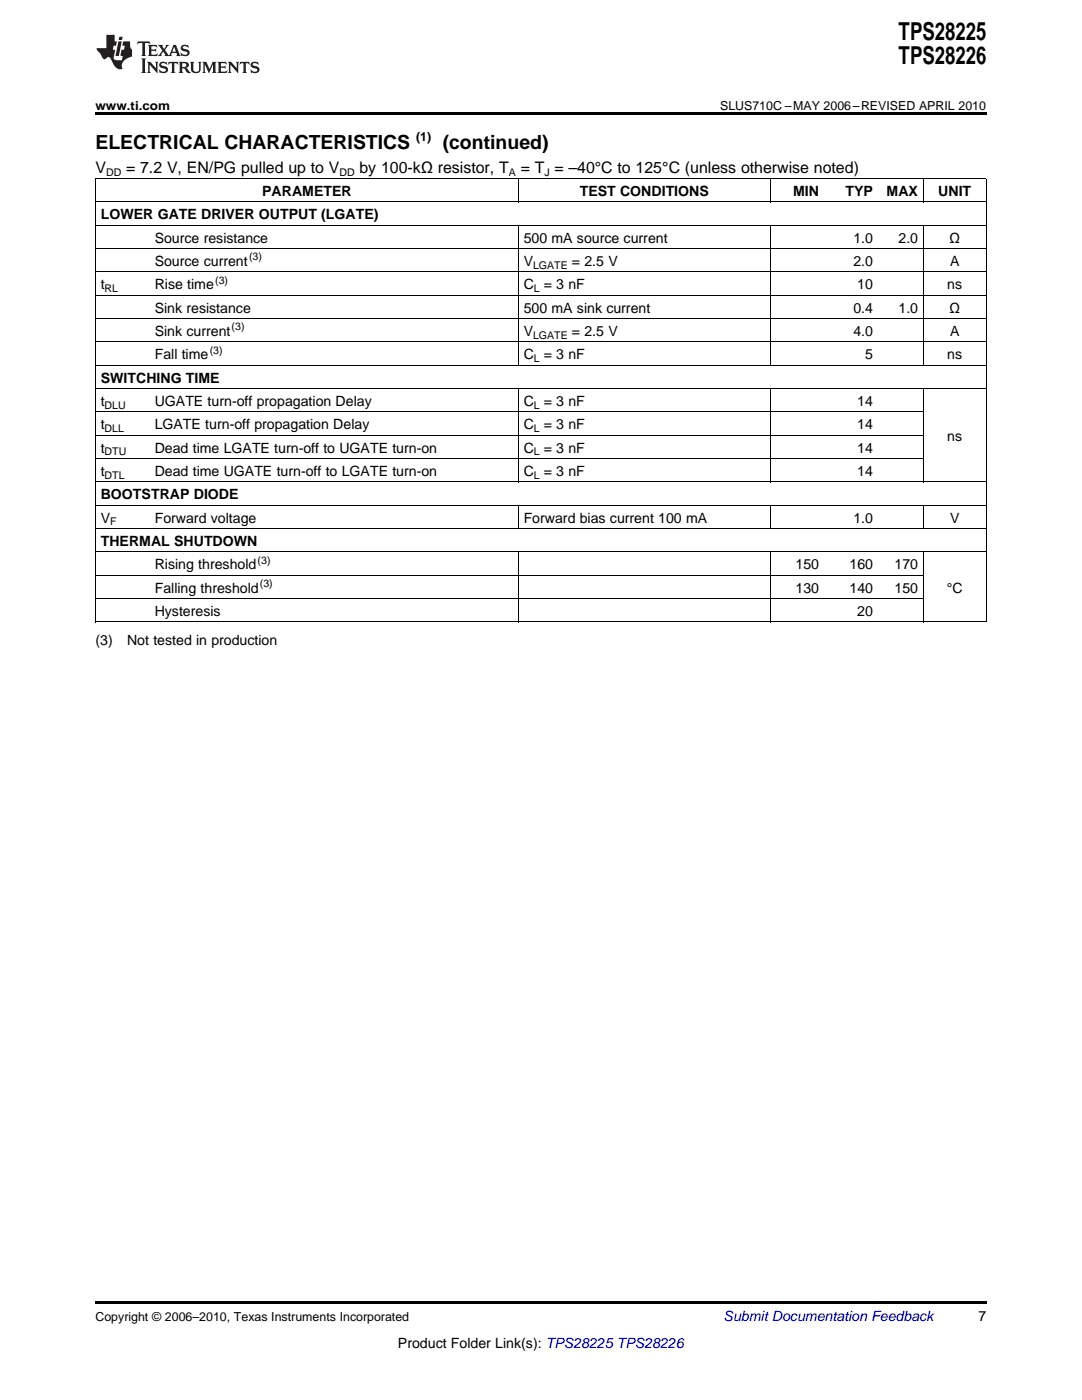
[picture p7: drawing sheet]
<svg xmlns="http://www.w3.org/2000/svg" width="216mm" height="279mm" viewBox="0 0 216 279" stroke-linecap="round" stroke-linejoin="round" font-family="sans-serif">
<defs><g id="words">
<g font-size="4.9">
<text x="179.3" y="7.9">TPS28225</text>
<text x="179.3" y="12.8">TPS28226</text>
</g>
<g font-size="3.9">
<text x="19" y="29.7">ELECTRICAL CHARACTERISTICS</text>
<text x="88.3" y="29.7">(continued)</text>
</g>
<g font-size="3.2">
<text x="19" y="34.4">V</text>
<text x="25.2" y="34.4">= 7.2 V, EN/PG pulled up to V</text>
<text x="71.7" y="34.4">by 100-kΩ resistor, T</text>
<text x="103.9" y="34.4">= T = –40°C to 125°C (unless otherwise noted)</text>
</g>
<g font-size="2.8">
<text x="52.3" y="39.1">PARAMETER</text>
<text x="115.7" y="39.1">TEST CONDITIONS</text>
<text x="158.3" y="39.1">MIN</text>
<text x="168.7" y="39.1">TYP</text>
<text x="176.9" y="39.1">MAX</text>
<text x="187.2" y="39.1">UNIT</text>
<text x="20.1" y="43.7">LOWER GATE DRIVER OUTPUT (LGATE)</text>
<text x="30.9" y="48.4">Source resistance</text>
<text x="30.9" y="53.1">Source current</text>
<text x="104.5" y="48.4">500 mA source current</text>
<text x="104.5" y="53.1">V</text>
<text x="114.1" y="53.1">= 2.5 V</text>
<text x="170.3" y="48.4">1.0</text>
<text x="170.3" y="53.1">2.0</text>
<text x="179.3" y="48.4">2.0</text>
<text x="189.5" y="48.4">Ω</text>
<text x="189.6" y="53.1">A</text>
<text x="20.1" y="57.7">t</text>
<text x="30.9" y="57.7">Rise time</text>
<text x="104.5" y="57.7">C</text>
<text x="108.5" y="57.7">= 3 nF</text>
<text x="171.1" y="57.7">10</text>
<text x="189" y="57.7">ns</text>
<text x="30.9" y="62.4">Sink resistance</text>
<text x="104.5" y="62.4">500 mA sink current</text>
<text x="170.3" y="62.4">0.4</text>
<text x="179.3" y="62.4">1.0</text>
<text x="189.5" y="62.4">Ω</text>
<text x="30.9" y="67">Sink current</text>
<text x="30.9" y="71.7">Fall time</text>
<text x="104.5" y="67">V</text>
<text x="104.5" y="71.7">C</text>
<text x="108.5" y="71.7">= 3 nF</text>
<text x="114.1" y="67">= 2.5 V</text>
<text x="170.3" y="67">4.0</text>
<text x="172.6" y="71.7">5</text>
<text x="189" y="71.7">ns</text>
<text x="189.6" y="67">A</text>
<text x="20.1" y="76.3">SWITCHING TIME</text>
<text x="20.1" y="81">t</text>
<text x="30.9" y="81">UGATE turn-off propagation Delay</text>
<text x="104.5" y="81">C</text>
<text x="108.5" y="81">= 3 nF</text>
<text x="171.1" y="81">14</text>
<text x="20.1" y="85.7">t</text>
<text x="30.9" y="85.7">LGATE turn-off propagation Delay</text>
<text x="104.5" y="85.7">C</text>
<text x="108.5" y="85.7">= 3 nF</text>
<text x="171.1" y="85.7">14</text>
<text x="189" y="88">ns</text>
<text x="20.1" y="90.3">t</text>
<text x="20.1" y="95">t</text>
<text x="30.9" y="90.3">Dead time LGATE turn-off to UGATE turn-on</text>
<text x="30.9" y="95">Dead time UGATE turn-off to LGATE turn-on</text>
<text x="104.5" y="90.3">C</text>
<text x="104.5" y="95">C</text>
<text x="108.5" y="90.3">= 3 nF</text>
<text x="108.5" y="95">= 3 nF</text>
<text x="171.1" y="90.3">14</text>
<text x="171.1" y="95">14</text>
<text x="20.1" y="99.6">BOOTSTRAP DIODE</text>
<text x="20.1" y="104.3">V</text>
<text x="30.9" y="104.3">Forward voltage</text>
<text x="104.5" y="104.3">Forward bias current 100 mA</text>
<text x="170.3" y="104.3">1.0</text>
<text x="189.6" y="104.3">V</text>
<text x="20.1" y="108.9">THERMAL SHUTDOWN</text>
<text x="30.9" y="113.6">Rising threshold</text>
<text x="158.7" y="113.6">150</text>
<text x="169.5" y="113.6">160</text>
<text x="178.5" y="113.6">170</text>
<text x="30.9" y="118.3">Falling threshold</text>
<text x="158.7" y="118.3">130</text>
<text x="169.5" y="118.3">140</text>
<text x="178.5" y="118.3">150</text>
<text x="188.9" y="118.3">°C</text>
<text x="30.9" y="122.9">Hysteresis</text>
<text x="171.1" y="122.9">20</text>
<text x="19" y="128.8">(3)</text>
<text x="25.4" y="128.8">Not tested in production</text>
<text x="195.3" y="263.6">7</text>
<text x="79.4" y="269">Product Folder Link(s): TPS28225 TPS28226</text>
</g>
<text font-size="2.8" fill="#0000c8" x="144.4" y="263.6">Submit Documentation Feedback</text>
<g font-size="2.5">
<text x="19" y="21.9">www.ti.com</text>
<text x="143.7" y="21.9">SLUS710C –MAY 2006–REVISED APRIL 2010</text>
<text x="83" y="28.2">(1)</text>
<text x="19" y="263.6">Copyright © 2006–2010, Texas Instruments Incorporated</text>
</g>
<g font-size="2.1">
<text x="21.2" y="35.1">DD</text>
<text x="67.7" y="35.1">DD</text>
<text x="101.5" y="35.1">A</text>
<text x="108.6" y="35.1">J</text>
<text x="49.7" y="51.9">(3)</text>
<text x="106.4" y="53.6">LGATE</text>
<text x="20.9" y="58.3">RL</text>
<text x="42.9" y="56.6">(3)</text>
<text x="106.5" y="58.3">L</text>
<text x="46.2" y="65.9">(3)</text>
<text x="41.8" y="70.6">(3)</text>
<text x="106.4" y="67.6">LGATE</text>
<text x="106.5" y="72.2">L</text>
<text x="20.9" y="81.6">DLU</text>
<text x="106.5" y="81.6">L</text>
<text x="20.9" y="86.2">DLL</text>
<text x="106.5" y="86.2">L</text>
<text x="20.9" y="90.9">DTU</text>
<text x="20.9" y="95.5">DTL</text>
<text x="106.5" y="90.9">L</text>
<text x="106.5" y="95.5">L</text>
<text x="22" y="104.8">F</text>
<text x="51.4" y="112.5">(3)</text>
<text x="51.9" y="117.1">(3)</text>
</g>
</g></defs>
<g fill="#231f20">
<path d="M27.5 8.3l-.1 .5 .4-.2h.6v.1v2.1l-.2 .4h1l-.3-.4v-2.1l.1-.1h.5l.5 .2-.2-.5zM29.5 9l.2 .3v1.5l-.2 .4h1.8l.2-.6a1.04 1.04 0 0 1-1.3 .2v-.7h.6l.3 .2v-.6l-.3 .2h-.6v-.6l.8-.1 .4 .3-.2-.5zM31.5 9l.9 1.1-.9 1.1h.8l-.2-.2 .5-.7 .4 .7-.2 .2h1.5l-.1-.2 .1-.4h.9l.1 .4-.2 .2h1l-.3-.3-.7-1.9h-.5l-.9 2-.8-1 .9-1h-.8l.1 .3-.3 .5-.4-.6 .2-.2zM34.7 9.3l.4 1h-.7zM36.3 9.1a.63 .63 0 0 0-.2 .7 .63 .63 0 0 0 .6 .4l.6 .2 .1 .2a.75 .75 0 0 1-.7 .4 .75 .75 0 0 1-.6-.5l.1 .7 .1-.1a1.11 1.11 0 0 0 1.5-.6 1.13 1.13 0 0 0-1.2-.8l-.1-.4a1.04 1.04 0 0 1 1.2 .2l-.2-.5-.1 .1-.5-.2zM28.2 11.7l.2 .3v2.2l-.2 .4h1l-.3-.4v-2.2l.3-.3zM29.3 12.3l.3 .4v1.5l-.3 .4h.8l-.2-.4v-1.3l1.5 1.7v-1.9l.2-.4h-.7l.2 .4v.9l-1.1-1.3zM32 12.5a.62 .62 0 0 0-.2 .7 .62 .62 0 0 0 .6 .4l.6 .1 .1 .3a.76 .76 0 0 1-.7 .3 .76 .76 0 0 1-.6-.4l.1 .7 .1-.1a1.11 1.11 0 0 0 1.5-.6 1.13 1.13 0 0 0-1.2-.8l-.1-.4a1.04 1.04 0 0 1 1.2 .2l-.2-.6-.1 .1-.5-.1zM33.7 12.3l-.2 .7a.61 .61 0 0 1 .8-.4v1.6l-.2 .4h.9l-.2-.4v-1.6a.63 .63 0 0 1 .8 .4l-.2-.7zM35.6 12.3l.3 .4v1.5l-.3 .4h1l-.2-.2v-.8l.5 .2a.76 .76 0 0 0 1.2 .7l-1-1a.58 .58 0 0 0 .6-.5 .58 .58 0 0 0-.5-.6zM36.4 12.7l.1-.1a.45 .45 0 0 1 .5 .1 .45 .45 0 0 1 .1 .5l-.7 .2zM37.9 12.3l.2 .2a2.17 2.17 0 0 0 .3 1.9 .99 .99 0 0 0 1.6-.6v-1.1l.2-.4h-.7l.2 .2a1.92 1.92 0 0 1-.2 1.8 .6 .6 0 0 1-.9-.5v-1.1l.2-.4zM40.4 12.3l.2 .4v1.5l-.2 .4h.7l-.2-.4v-1.4l.8 1.8 .8-1.8v1.4l-.2 .4h.9l-.2-.4v-1.5l.2-.4h-.8l-.6 1.5-.6-1.5zM43.4 12.3l.2 .4v1.5l-.2 .4h1.8l.2-.6a1.04 1.04 0 0 1-1.3 .2v-.7h.5l.4 .2v-.6l-.4 .2h-.5v-.7h.8l.3 .3-.1-.6zM45.5 12.3l.2 .4v1.5l-.2 .4h.7l-.2-.4v-1.3l1.5 1.7v-1.9l.2-.4h-.7l.2 .4v.9l-1.1-1.3zM47.9 12.3l-.1 .7a.61 .61 0 0 1 .8-.4v1.6l-.3 .4h1l-.3-.4 .1-1.6a.63 .63 0 0 1 .7 .4l-.1-.7zM50.2 12.5a.62 .62 0 0 0-.2 .7 .62 .62 0 0 0 .6 .4l.6 .1 .2 .3a.76 .76 0 0 1-.8 .3 .76 .76 0 0 1-.6-.4l.1 .7 .2-.1a1.11 1.11 0 0 0 1.5-.6 1.13 1.13 0 0 0-1.3-.8l-.1-.4a1.04 1.04 0 0 1 1.2 .2l-.1-.6-.2 .1-.5-.1z"/>
<path d="M21.2 7v2.6h-1.9l.1 .4 .7 .9a.91 .91 0 0 0 1 .9 .56 .56 0 0 1 .5-.4 .56 .56 0 0 1 .5 .3l.4 .8a1.53 1.53 0 0 0 1.9 1.2 1.54 1.54 0 0 1 1-2.1l.9-.3v-1.4a1.52 1.52 0 0 1-.3-1.6h-1.4l-.2 .8h.5l-.2 .8h-.4l-.2 1v.2l.4 .1-.2 .8a1.93 1.93 0 0 1-1.6-.2l.3-1.9h-.5l.2-.8h.4l.2-.8h-.4v-1.3zM23.6 8.3l-.6 2.9h.7l.6-2.9zM23.8 7.3l-.1 .7h.6l.2-.7z"/>
</g>
<path d="M19 22.5h177.8v.5h-177.8zM19 259.7h177.8v.5h-177.8z" fill="#000"/>
<g fill="none" stroke="#000" stroke-width=".2">
<path d="M19 35.6h177.8M19.1 35.7v88.5M103.4 35.7v4.7M153.7 35.7v4.7M184.2 35.7v4.7M196.8 35.7v88.5M19 58.9h177.8M19 54.3h177.8M19 49.6h177.8M19 45h177.8M19 40.3h177.8M103.4 45v28"/>
<path d="M153.7 45v28M184.2 45v28M19 77.6h177.8M19 72.9h177.8M19 68.2h177.8M19 63.6h177.8M103.4 77.6v18.6M153.7 77.6v18.6M184.2 77.6v18.6M19 96.2h177.8M19 91.5h165.3M19 86.9h165.3"/>
<path d="M19 82.2h165.3M19 119.5h165.3M19 114.8h165.3M19 110.2h177.8M19 105.5h177.8M19 100.8h177.8M103.4 100.9v4.7M103.4 110.2v14M153.7 100.9v4.7M153.7 110.2v14M184.2 100.9v4.7M184.2 110.2v14"/>
<path d="M19 124.1h177.8"/>
</g>
<use href="#words"/>
</svg>
